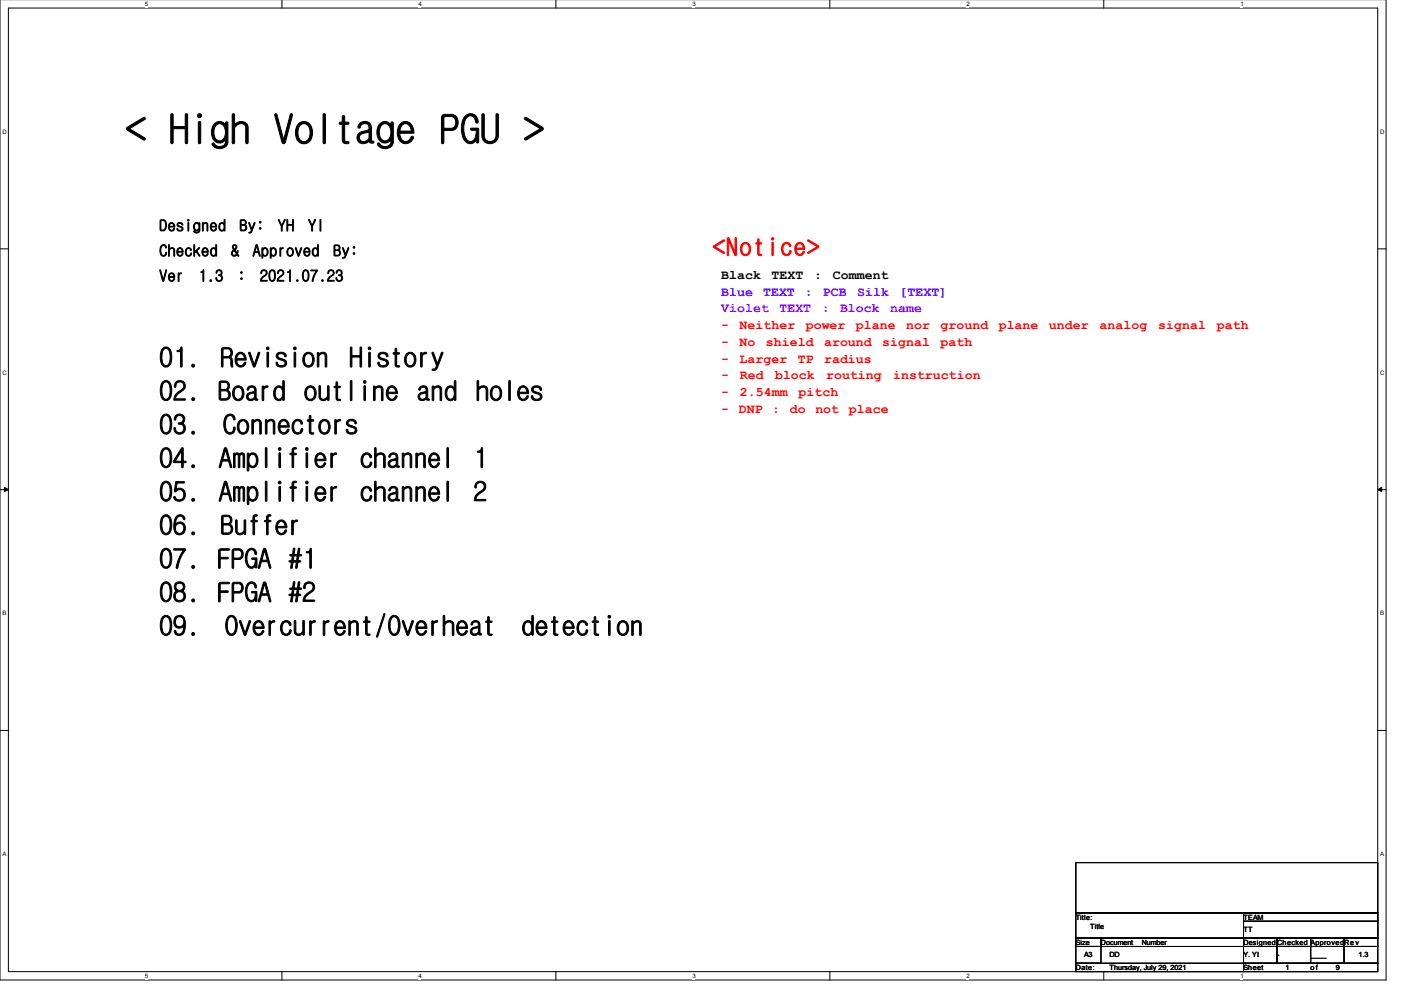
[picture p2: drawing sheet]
<svg xmlns="http://www.w3.org/2000/svg" width="297mm" height="210mm" viewBox="0 0 297 210" stroke-linecap="round" stroke-linejoin="round" font-family="sans-serif">
<defs><g id="words">
<text font-size="8.5" x="26.7" y="30.3">&lt; High Voltage PGU &gt;</text>
<g font-size="5.7">
<text x="33.8" y="77.7">01.</text>
<text x="46.7" y="77.7">Revision</text>
<text x="74.1" y="77.7">History</text>
<text x="33.8" y="84.9">02. Board outline and holes</text>
<text x="33.8" y="92">03.</text>
<text x="47.2" y="92">Connectors</text>
<text x="33.8" y="99.1">04.</text>
<text x="46.4" y="99.1">Amplifier</text>
<text x="76.3" y="99.1">channel</text>
<text x="100.4" y="99.1">1</text>
<text x="33.8" y="106.2">05.</text>
<text x="46.4" y="106.2">Amplifier</text>
<text x="76.3" y="106.2">channel</text>
<text x="100.4" y="106.2">2</text>
<text x="33.8" y="113.3">06.</text>
<text x="46.7" y="113.3">Buffer</text>
<text x="33.8" y="120.4">07. FPGA #1</text>
<text x="33.8" y="127.5">08. FPGA #2</text>
<text x="33.8" y="134.6">09.</text>
<text x="47.7" y="134.6">Overcurrent/Overheat</text>
<text x="110.5" y="134.6">detection</text>
</g>
<text font-size="5.1" fill="#f00" x="151.1" y="54.1">&lt;Notice&gt;</text>
<g font-size="3.3">
<text x="33.8" y="49">Designed</text>
<text x="50.8" y="49">By:</text>
<text x="58.9" y="49">YH</text>
<text x="65.3" y="49">YI</text>
<text x="33.8" y="59.6">Ver</text>
<text x="33.8" y="54.3">Checked</text>
<text x="42.1" y="59.6">1.3</text>
<text x="49" y="54.3">&amp;</text>
<text x="50.4" y="59.6">:</text>
<text x="53.6" y="54.3">Approved</text>
<text x="55.1" y="59.6">2021.07.23</text>
<text x="70.7" y="54.3">By:</text>
</g>
<g font-size="2.8">
<text x="152.9" y="59.1">Black</text>
<text x="163.6" y="59.1">TEXT</text>
<text x="172.6" y="59.1">:</text>
<text x="176.6" y="59.1">Comment</text>
</g>
<g font-size="2.8" fill="#00f">
<text x="152.9" y="62.7">Blue</text>
<text x="161.8" y="62.7">TEXT</text>
<text x="170.7" y="62.7">:</text>
<text x="174.5" y="62.7">PCB</text>
<text x="181.7" y="62.7">Silk</text>
<text x="190.7" y="62.7">[TEXT]</text>
</g>
<g font-size="2.8" fill="#8000ff">
<text x="152.9" y="66.2">Violet</text>
<text x="165.3" y="66.2">TEXT</text>
<text x="174.2" y="66.2">:</text>
<text x="178.1" y="66.2">Block</text>
<text x="188.8" y="66.2">name</text>
</g>
<g font-size="2.8" fill="#f00">
<text x="152.9" y="69.8">-</text>
<text x="156.8" y="69.8">Neither</text>
<text x="170.8" y="69.8">power</text>
<text x="181.5" y="69.8">plane</text>
<text x="192.1" y="69.8">nor</text>
<text x="199.4" y="69.8">ground</text>
<text x="211.7" y="69.8">plane</text>
<text x="222.4" y="69.8">under</text>
<text x="233.1" y="69.8">analog</text>
<text x="245.6" y="69.8">signal</text>
<text x="258" y="69.8">path</text>
<text x="152.9" y="76.9">-</text>
<text x="152.9" y="73.3">-</text>
<text x="156.8" y="76.9">Larger</text>
<text x="156.8" y="73.3">No</text>
<text x="162.4" y="73.3">shield</text>
<text x="169.1" y="76.9">TP</text>
<text x="174.7" y="76.9">radius</text>
<text x="174.7" y="73.3">around</text>
<text x="187.1" y="73.3">signal</text>
<text x="199.4" y="73.3">path</text>
<text x="152.9" y="80.4">-</text>
<text x="156.9" y="80.4">Red</text>
<text x="164.3" y="80.4">block</text>
<text x="175.1" y="80.4">routing</text>
<text x="189.4" y="80.4">instruction</text>
<text x="152.9" y="84">-</text>
<text x="152.9" y="87.6">-</text>
<text x="156.6" y="87.6">DNP</text>
<text x="156.9" y="84">2.54mm</text>
<text x="163.7" y="87.6">:</text>
<text x="167.5" y="87.6">do</text>
<text x="169.3" y="84">pitch</text>
<text x="172.9" y="87.6">not</text>
<text x="180" y="87.6">place</text>
</g>
<g font-size="1.5">
<text x="228.1" y="195">Title:</text>
<text x="231.1" y="196.9">Title</text>
<text x="263.7" y="195">TEAM</text>
<text x="263.7" y="197.6">TT</text>
<text x="228.1" y="200.3">Size</text>
<text x="229.9" y="203">A3</text>
<text x="233.4" y="200.3">Document</text>
<text x="235.2" y="203">DD</text>
<text x="242.1" y="200.3">Number</text>
<text x="263.7" y="200.3">DesignedChecked ApprovedRev</text>
<text x="263.7" y="203">Y. YI</text>
<text x="270.8" y="203">-</text>
<text x="277.9" y="203">____</text>
<text x="288" y="203">1.3</text>
<text x="228.1" y="205.7">Date:</text>
<text x="235.2" y="205.7">Thursday, July 29, 2021</text>
<text x="263.7" y="205.7">Sheet</text>
<text x="272.5" y="205.7">1</text>
<text x="277.9" y="205.7">of</text>
<text x="283.2" y="205.7">9</text>
</g>
<g font-size="1.3">
<text x="30.7" y="1.4">5</text>
<text x="88.7" y="1.4">4</text>
<text x="146.8" y="1.4">3</text>
<text x="204.9" y="1.4">2</text>
<text x="263" y="1.4">1</text>
<text x=".5" y="28.4">D</text>
<text x="292.6" y="28.4">D</text>
<text x=".5" y="79.4">C</text>
<text x="292.6" y="79.4">C</text>
<text x=".5" y="130.5">B</text>
<text x="292.6" y="130.5">B</text>
<text x=".5" y="181.5">A</text>
<text x="292.6" y="181.5">A</text>
<text x="30.7" y="207.4">5</text>
<text x="88.7" y="207.4">4</text>
<text x="146.8" y="207.4">3</text>
<text x="204.9" y="207.4">2</text>
<text x="263" y="207.4">1</text>
</g>
</g></defs>
<path d="M0 -.1v207.9h293.9v-207.9M1.8 1.7h290.3v204.3h-290.3z" fill="none" stroke="#000" stroke-width=".21"/>
<g fill="#fff">
<path d="M30.7 .2h.6v1.3h-.6z"/>
<path d="M30.7 206.3h.6v1.3h-.6z"/>
</g>
<path d="M59.8 -.1v1.8M59.8 206v1.8" fill="none" stroke="#000" stroke-width=".21"/>
<g fill="#fff">
<path d="M88.7 .2h.6v1.3h-.6z"/>
<path d="M88.7 206.3h.6v1.3h-.6z"/>
</g>
<path d="M117.9 -.1v1.8M117.9 206v1.8" fill="none" stroke="#000" stroke-width=".21"/>
<g fill="#fff">
<path d="M146.8 .2h.6v1.3h-.6z"/>
<path d="M146.8 206.3h.6v1.3h-.6z"/>
</g>
<path d="M175.9 -.1v1.8M175.9 206v1.8" fill="none" stroke="#000" stroke-width=".21"/>
<g fill="#fff">
<path d="M204.9 .2h.6v1.3h-.6z"/>
<path d="M204.9 206.3h.6v1.3h-.6z"/>
</g>
<path d="M234 -.1v1.8M234 206v1.8" fill="none" stroke="#000" stroke-width=".21"/>
<g fill="#fff">
<path d="M263 .2h.6v1.3h-.6z"/>
<path d="M263 206.3h.6v1.3h-.6z"/>
<path d="M.5 27.2h.9v1.3h-.9z"/>
<path d="M292.6 27.2h.9v1.3h-.9z"/>
<path d="M.5 78.2h.9v1.4h-.9z"/>
<path d="M292.6 78.2h.9v1.4h-.9z"/>
</g>
<path d="M0 52.8h1.8M292.1 52.8h1.8" fill="none" stroke="#000" stroke-width=".21"/>
<g fill="#fff">
<path d="M.5 129.3h.8v1.4h-.8z"/>
<path d="M292.6 129.3h.8v1.4h-.8z"/>
</g>
<path d="M0 103.8h1.8M292.1 103.8h1.8" fill="none" stroke="#000" stroke-width=".21"/>
<path d="M.9 103.3l.9 .5-.9 .4zM292.1 103.8l.8-.5v.9z" fill="#000" stroke="#000" stroke-width=".21"/>
<g fill="#fff">
<path d="M.5 180.4h.7v1.3h-.7z"/>
<path d="M292.6 180.4h.7v1.3h-.7z"/>
</g>
<g fill="none" stroke="#000" stroke-width=".21">
<path d="M0 154.9h1.8M292.1 154.9h1.8M228.1 182.9h64v10.7h-64zM228.1 193.6h64v5.3h-64zM228.1 198.9h5.3v1.8h-5.3zM233.4 198.9h30.3v1.8h-30.3zM263.7 198.9h7.1v1.8h-7.1zM263.7 193.6h28.4v1.7h-28.4zM263.7 195.3h28.4v3.6h-28.4zM270.8 198.9h7.1v1.8h-7.1zM277.9 198.9h7.1v1.8h-7.1zM285 198.9h7.1v1.8h-7.1z"/>
<path d="M228.1 200.7h5.3v3.5h-5.3zM228.1 204.2h35.6v1.8h-35.6zM263.7 204.2h28.4v1.8h-28.4zM263.7 200.7h7.1v3.5h-7.1zM270.8 200.7h7.1v3.5h-7.1zM277.9 200.7h7.1v3.5h-7.1zM285 200.7h7.1v3.5h-7.1z"/>
</g>
<use href="#words"/>
</svg>
